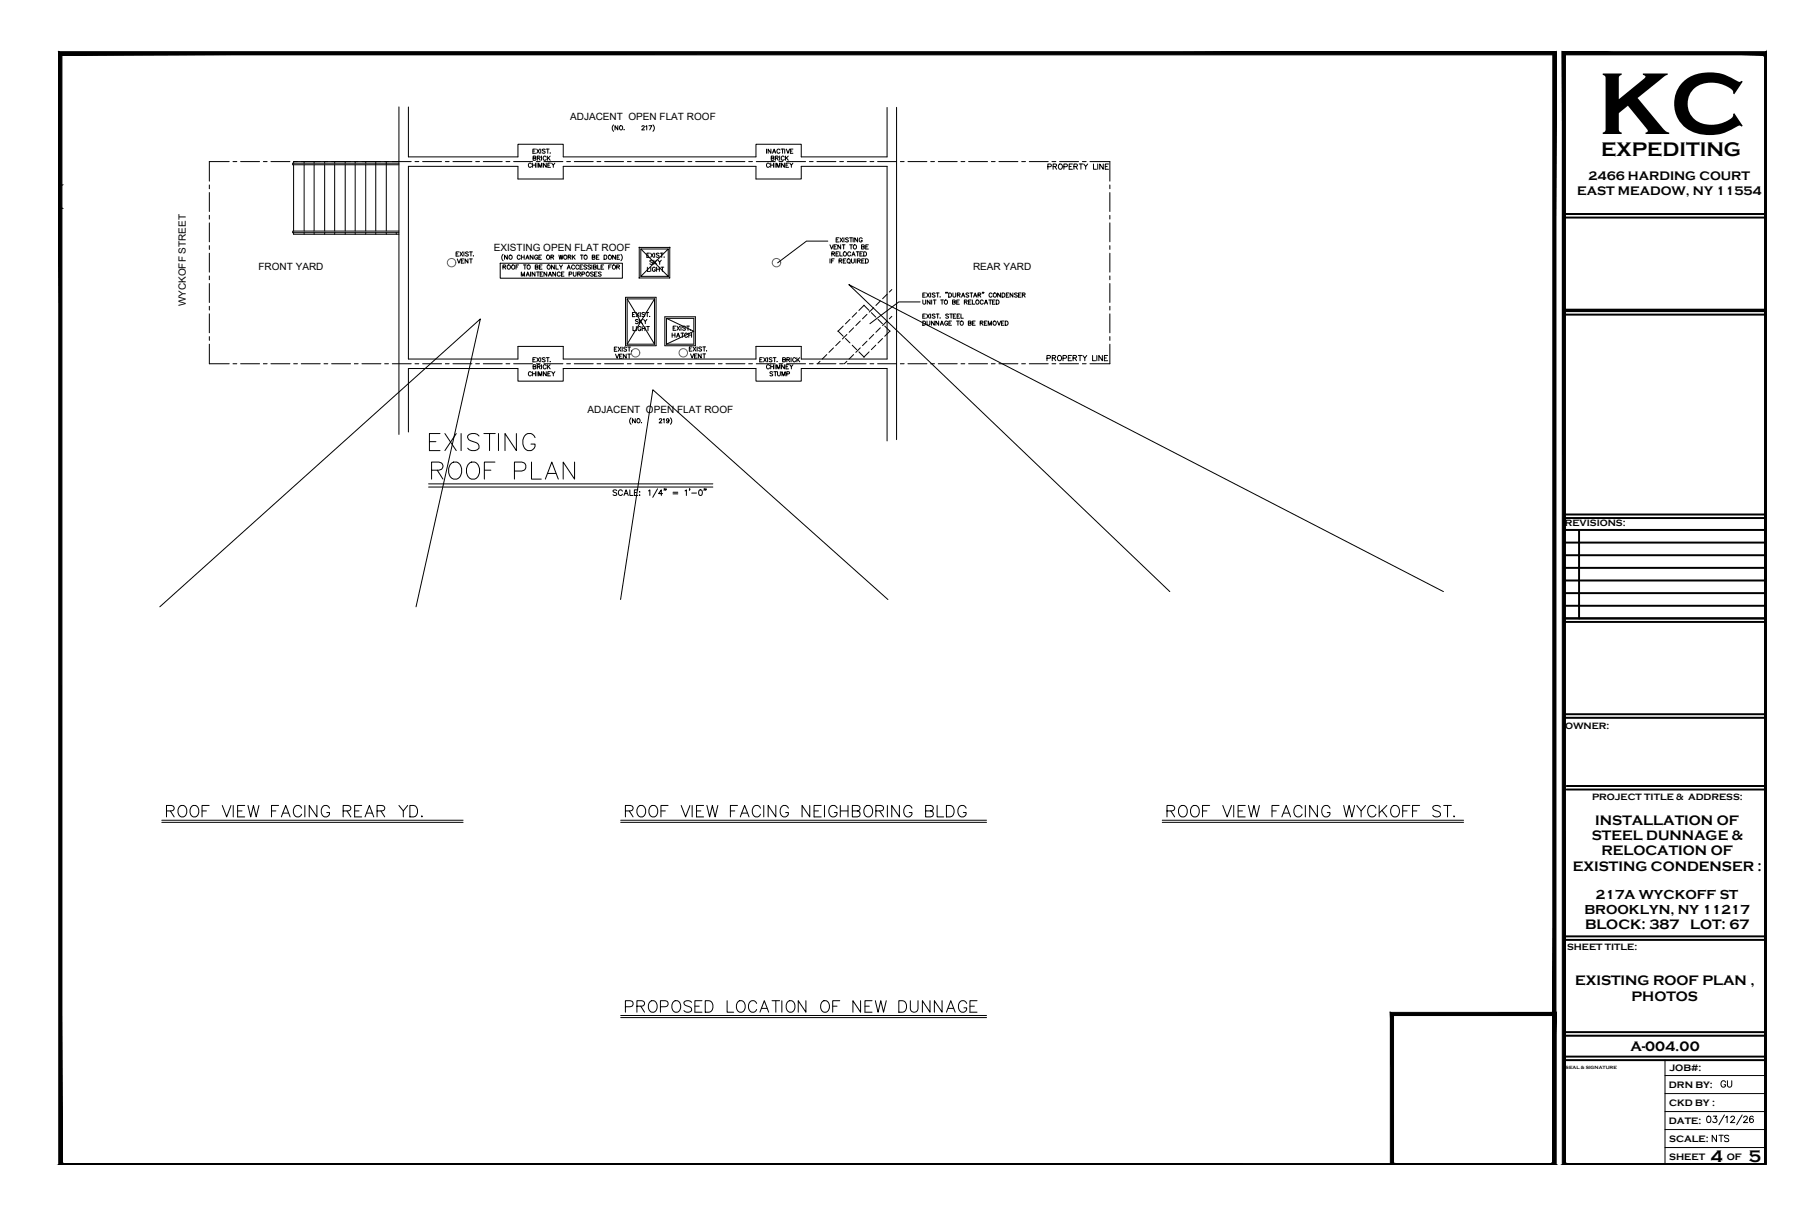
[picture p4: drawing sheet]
<svg xmlns="http://www.w3.org/2000/svg" width="914mm" height="610mm" viewBox="0 0 914 610" stroke-linecap="round" stroke-linejoin="round" font-family="sans-serif">
<defs><g id="words">
<text font-size="45.6" x="803" y="67">KC</text>
<g font-size="13.2">
<text x="215" y="228">EXISTING</text>
<text x="216" y="242">ROOF PLAN</text>
</g>
<text font-size="10.1" x="804" y="79">EXPEDITING</text>
<g font-size="9.7">
<text x="83" y="412">ROOF VIEW FACING REAR YD.</text>
<text x="313" y="412">ROOF VIEW FACING NEIGHBORING BLDG</text>
<text x="585" y="412">ROOF VIEW FACING WYCKOFF ST.</text>
<text x="313" y="510">PROPOSED LOCATION OF NEW DUNNAGE</text>
</g>
<text font-size="8.8" x="857" y="567">03/12/26</text>
<g font-size="8.6">
<text x="859" y="584">4</text>
<text x="879" y="584">5</text>
</g>
<g font-size="7.1">
<text x="802" y="415">INSTALLATION OF</text>
<text x="800" y="422">STEEL DUNNAGE &amp;</text>
<text x="805" y="430">RELOCATION OF</text>
<text x="790" y="438">EXISTING CONDENSER :</text>
<text x="796" y="467">BLOCK: 387</text>
<text x="849" y="467">LOT: 67</text>
<text x="791" y="495">EXISTING ROOF PLAN ,</text>
<text x="820" y="503">PHOTOS</text>
<text x="819" y="528">A-004.00</text>
</g>
<g font-size="6.7">
<text x="802" y="452">217A WYCKOFF ST</text>
<text x="796" y="459">BROOKLYN, NY 11217</text>
</g>
<g font-size="6.6">
<text x="864" y="548">GU</text>
<text x="859" y="575">NTS</text>
</g>
<g font-size="6.4">
<text x="798" y="91">2466 HARDING COURT</text>
<text x="792" y="98">EAST MEADOW, NY 11554</text>
</g>
<text font-size="6.2" x="526" y="86">PROPERTY LINE</text>
<text font-size="5.7" x="525" y="182">PROPERTY LINE</text>
<g font-size="5">
<text x="286" y="60">ADJACENT OPEN FLAT ROOF</text>
<text x="248" y="126">EXISTING OPEN FLAT ROOF</text>
<text x="130" y="136">FRONT YARD</text>
<text x="489" y="136">REAR YARD</text>
<text x="93" y="154" transform="rotate(-90 93 154)">WYCKOFF STREET</text>
<text x="295" y="207">ADJACENT OPEN FLAT ROOF</text>
</g>
<g font-size="4.8">
<text x="839" y="538">JOB#:</text>
<text x="839" y="547">DRN BY:</text>
<text x="839" y="556">CKD BY :</text>
<text x="839" y="565">DATE:</text>
<text x="839" y="574">SCALE:</text>
<text x="839" y="583">SHEET</text>
<text x="868" y="583">OF</text>
</g>
<g font-size="4.7">
<text x="786" y="265">REVISIONS:</text>
<text x="786" y="366">OWNER:</text>
<text x="800" y="402">PROJECT TITLE &amp; ADDRESS:</text>
<text x="787" y="477">SHEET TITLE:</text>
</g>
<text font-size="2.4" x="787" y="537">SEAL &amp; SIGNATURE</text>
</g></defs>
<!-- layer: DIM -->
<path d="M215 245h143M215 243h143M81 413h152M81 412h152M312 413h184M312 412h184M584 413h151M584 412h151M312 511h184M312 510h184" fill="none" stroke="#000" stroke-width=".5"/>
<!-- layer: 1a  TEXT GENERAL 1-8 -->
<g fill="none" stroke="#000" stroke-width=".5">
<path d="M310 247l-1-1-1 1 2 1-1 1h-1M313 247a1 1 0 0 0-1-1 1 1 0 0 0-1 1 1.2 1.2 0 0 0 0 2 1.2 1.2 0 0 0 2 0v-1M313 249l2-3 1 3M314 248h1M316 246v3h2M319 248h1M320 246h-1v3h1M321 247h.1M321 249h.1M326 247v-1v3M330 246l-2 4M333 248h-2l1-2v3"/>
<path d="M334 246h.1M335 246h-1M338 247h3M338 248h3M344 247l1-1v3M347 246h-1M348 248h2M354 246h.1M355 246h-1"/>
<circle cx="352" cy="247" r="1.3"/>
</g>
<!-- layer: 1a  EXTERIOR WALLS -->
<path d="M200 54v164M450 54v167M205 79h55v-7h23v7h97v-7h23v7h43M205 84h55v6h23v-6h97v6h23v-6h43v96h-43v-6h-23v6h-97v-6h-23v6h-55zM205 185h55v7h23v-7h97v7h23v-7h43v37" fill="none" stroke="#000" stroke-width=".51"/>
<!-- layer: 1a  STAIRS -->
<g fill="none" stroke="#000" stroke-width=".5">
<path d="M321 124h16v16h-16zM322 125v14M336 125l-14 14h14v-14h-14l14 14M314 149h16v25h-16zM315 150v23M315 150h14M315 150l14 23M329 150v23M329 150l-14 23M334 159h15v15h-15zM335 160l14 6-14 7M335 160v13"/>
<path d="M335 160h14v13h-14M315 173h14"/>
</g>
<!-- layer: 1b  PLOT LINE -->
<g fill="none" stroke="#000" stroke-width=".51">
<path d="M105 93v2M105 97v9M115 81h-10v10M117 81h2M121 81h9M132 81h2M136 81h10M148 81h1M151 81h10M163 81h2M167 81h9M178 81h2"/>
<path d="M182 81h9M193 81h2M197 81h10M209 81h1M212 81h10M224 81h2M228 81h9M239 81h2M243 81h9M254 81h2M258 81h10M269 81h2"/>
<path d="M273 81h10M285 81h2M289 81h9M300 81h2M304 81h9M315 81h2M319 81h10M330 81h2M334 81h10M346 81h2M349 81h10M361 81h2"/>
<path d="M365 81h9M376 81h2M380 81h9M391 81h2M395 81h10M407 81h2M410 81h10M422 81h2M426 81h9M437 81h2M441 81h9M452 81h2"/>
<path d="M456 81h10M468 81h1M471 81h10M483 81h2M487 81h9M498 81h2M502 81h9M513 81h2M517 81h10M548 81h10v10M558 93v2M558 97v9"/>
<path d="M105 108v2M105 112v10M558 108v2M558 112v10M105 123v2M105 127v10M105 139v2M558 123v2M558 127v10M558 139v2M105 142v10M105 154v2"/>
<path d="M105 158v9M558 142v10M558 154v2M558 158v9M105 173v10h10M105 169v2M558 173v10h-10M558 169v2M117 183h2M121 183h9M132 183h2M136 183h10"/>
<path d="M148 183h1M151 183h10M163 183h2M167 183h9M178 183h2M182 183h9M193 183h2M197 183h10M209 183h1M212 183h10M224 183h2M228 183h9"/>
<path d="M239 183h2M243 183h9M254 183h2M258 183h10M269 183h2M273 183h10M285 183h2M289 183h9M300 183h2M304 183h9M315 183h2M319 183h10"/>
<path d="M330 183h2M334 183h10M346 183h2M349 183h10M361 183h2M365 183h9M376 183h2M380 183h9M391 183h2M395 183h10M407 183h2M410 183h10"/>
<path d="M422 183h2M426 183h9M437 183h2M441 183h9M452 183h2M456 183h10M468 183h1M471 183h10M483 183h2M487 183h9M498 183h2M502 183h9"/>
<path d="M513 183h2M517 183h10M532 183h10"/>
</g>
<!-- layer: 1a  DIMENSION LINES -->
<path d="M32 93h-1M31 104l1 1M416 121h-11l-14 11M462 152h-10l-15 11" fill="none" stroke="#000" stroke-width=".5"/>
<!-- layer: MMA-WALL-NEW -->
<path d="M205 54v25M446 54v25M205 185v32M588 297l-162-154 299 154M80 305l161-145-32 145M312 301l16-105 118 105" fill="none" stroke="#000" stroke-width=".5"/>
<!-- layer: 1a  TEXT ROOM 1-4 -->
<g fill="none" stroke="#000" stroke-width=".5">
<path d="M268 76h1M268 79h1l-1-1v3l1-1v-1M269 75h-1v2h1M270 75l1 2M270 79h1l-1-1v3M271 79v2M271 75l-1 2M272 75v2M272 78v3M274 75h-2l2 1-1 1h-1M274 79a.8 .8 0 0 0 0-1 .8 .8 0 0 0-1 1v1a.8 .8 0 0 0 0 1 .8 .8 0 0 0 1-1M274 75h2"/>
<path d="M275 78v3M275 75v2M276 79v2M276 77h1M276 78l-1 2M308 63a2.2 2.2 0 0 0 0 3M310 63v2l-1-2v2M314 65h.1M322 64l1-1 1 1-2 1h2M324 64l1-1v2M326 63h1l-1 2M328 63a2.1 2.1 0 0 1 0 3"/>
<path d="M385 75v2M387 75v2l-1-2v2M387 79h2l-2-1v3l2-1-1-1M388 77l1-2 1 2M388 76h1M390 79h1l-1-1v3M390 79l1 2M392 78v3M392 75a.8 .8 0 0 0-1 0 .8 .8 0 0 0-1 1 .8 .8 0 0 0 1 1 .8 .8 0 0 0 1 0M392 75h2M393 75v2M394 79a.8 .8 0 0 0-1-1 .8 .8 0 0 0 0 1v1a.8 .8 0 0 0 0 1 .8 .8 0 0 0 1-1"/>
<path d="M394 75v2M395 78v3M395 75l1 2 1-2M395 79l1 2M396 78l-1 2M397 76h1M398 75h-1v2h1M267 82a.8 .8 0 0 0-1 0 .8 .8 0 0 0-1 1 .8 .8 0 0 0 1 1 .8 .8 0 0 0 1 0M268 83h1M268 82v2M269 82v2M270 82v2"/>
<path d="M271 84v-2v2l1-2v2M274 82v2l-1-2v2M275 83h1M277 82h-2v2h2M277 82l1 1 1-1M278 83v1M387 82a.8 .8 0 0 0-1 0 .8 .8 0 0 0-1 1 .8 .8 0 0 0 1 1 .8 .8 0 0 0 1 0M387 82v2M387 83h2M389 82v2M390 84v-2l1 2 1-2v2M394 82v2l-1-2v2"/>
<path d="M395 83h1M396 82h-1v2h1M397 82l1 1v-1M398 83v1M421 119h-1v3h1M422 119l1 3M423 119l-1 3M424 119v3M426 120h-1l1 1v1l-1-1M427 119h1M428 119v3M429 119v3"/>
<path d="M431 119v3l-2-3v3M229 128h1M230 130l1 2v-2M230 127h-1v2h1M231 127l1 2M232 131h1M232 127l-1 2M233 130h-1v2h1M233 127v2M235 130v2l-1-2v2M235 127h-1l1 1v1l-1-1M236 127h1"/>
<path d="M236 130h1M237 127v2M237 130v2M238 129h.1M251 132h62v8h-62zM253 134h1l-1-1v2M253 128a2.2 2.2 0 0 0 0 3M253 134l1 1M255 128v2l-2-2v2M259 134h1M261 133h-2v2M261 129a.8 .8 0 0 0-1-1 .8 .8 0 0 0 0 1v1a.8 .8 0 0 0 1 0"/>
<path d="M262 139v-2l1 2 1-2v2M262 128v2M262 129h1M263 133h1M263 128v2M264 133v2M264 130l1-2 1 2M264 139l1-2 1 2M264 130h1M265 138h1M267 137v2M268 128v2l-2-2v2"/>
<path d="M269 137v2l-2-2v2M269 134h1l-1-1v2h1v-1M270 137h1M270 129a.8 .8 0 0 0-1-1 .8 .8 0 0 0 0 1v1a.8 .8 0 0 0 1 0M270 137v2M271 129h1M271 134h1M271 138h1M272 128h-1v2h1M272 133h-1v2h1M273 137h-2v2h2M275 137v2l-2-2v2"/>
<path d="M276 139v-2l1 2M276 138h1M277 129h1v-1h-1v2M277 129l1 1M279 133v2l-2-2v2M279 137v2l-1-2v2M279 133v2h2M281 128v2l1-2v2l1-2M281 133l1 1 1-1M281 137a.8 .8 0 0 0-1 0v1a.8 .8 0 0 0 1 1 .8 .8 0 0 0 0-1M282 134v1M282 138h1"/>
<path d="M283 137h-1v2h1M285 135l1-2 1 2M285 135h1M285 129h2l-2-1v2M286 138h1v-1h-1v2M286 129l1 1M288 128v2M288 137v1l1 1v-2M288 129l1 1M289 134a.8 .8 0 0 0-1-1 .8 .8 0 0 0-1 1 .8 .8 0 0 0 1 1 .8 .8 0 0 0 1 0M289 128l-1 2M290 138l2-1h-2v2"/>
<path d="M291 134a.8 .8 0 0 0-1-1 .8 .8 0 0 0-1 1 .8 .8 0 0 0 1 1 .8 .8 0 0 0 1 0M291 138l1 1M291 134h1M292 128h1M292 128v2M292 138h2v-1h-2v2M293 133h-2v2h2M295 133h-2l2 1v1h-2M297 133h-2l2 1v1h-2M297 133v2M298 129h1v-1h-1v2h1l-1-1M298 137h-1l1 1v1h-1"/>
<path d="M298 134h2l-2-1v2h1v-1M299 138h1M300 129h.1M300 137h-1v2h1M300 133v2h1M301 128h-1v2h1M302 134h1M302 137h-1l1 1v1h-1M303 133h-1v2h1M303 128l2 1-1 1h-1zM306 134h1M307 133h-1v2"/>
<path d="M309 128v2l-1-2v2M310 134h1l-1-1v2M310 129h1M311 134v1M311 128h-1v2h1M312 128a2.2 2.2 0 0 1 0 3M325 128h1M325 134v2h1M326 127h-1v2h1M327 127l1 2M327 134v2M328 131h-2l2 1-1 1h-1"/>
<path d="M328 127l-1 2M329 131v2M329 127v2M329 132l1 1M329 135a.8 .8 0 0 0-1-1 .8 .8 0 0 0 0 1v1a.8 .8 0 0 0 1 0M330 134v2M330 135h1M330 131l-1 1M331 131v1l1-1M331 128h-1l1 1h-1M331 134v2M331 132v1"/>
<path d="M332 127h1M332 134h2M332 127v2M333 134v2M334 129h.1M417 123l1 2 1-2M417 130v2M418 131h1M418 128l1-1h-1v2M419 128v1M419 124h1M419 130h-1v2"/>
<path d="M420 128h1M420 121h1M420 123h-1v2h1M421 127h-1v2h1M422 131h1v-1h-1v2M422 127v2h1M422 131l1 1M422 123v2l-1-2v2M423 123h2M424 131h.1M424 123v2M425 130h-1v2h1"/>
<path d="M426 132h1M427 123h1M427 127a.8 .8 0 0 0-1 0v1a.8 .8 0 0 0 1 1 .8 .8 0 0 0 0-1M428 123v2M428 130v2h1v-2M428 129l1-2 1 2M428 128h1M430 130v2M430 127h2M431 131h1v-1h-1v2M431 127v2M432 131v1"/>
<path d="M432 128h1M433 124h1v-1h-1v2h1v-1M433 131h1M433 120a.8 .8 0 0 0-1-1 .8 .8 0 0 0 0 1v1a.8 .8 0 0 0 0 1 .8 .8 0 0 0 1-1M433 127h-1v2h1M434 127h1v2h-1zM434 130h-1v2h1M435 130h1v2h-1zM435 124h1M436 123h-1v2h1M318 158h1M319 157h-1v2h1"/>
<path d="M320 157l1 2M321 157l-1 2M322 157v2M324 157h-2l2 1v1h-2M325 157h1M325 157v2M326 159h1M464 151v1v1h1v-2M464 148h.1M464 159h.1M465 147h-1v2h1M465 158h-1v2h1"/>
<path d="M466 147l1 2M466 158l1 2M467 147l-1 2M467 158l-1 2M467 151v2l-1-2v2M468 147v2M468 158v2M468 151v2M469 151h1M470 151v2M470 148h-2l2 1h-1h-1M470 158h-2l2 1-1 1h-1"/>
<path d="M470 147h2M470 158h2M471 147v2M471 158v2M472 149h.1M472 160h.1M473 151h1M473 151v2M475 147h.1M476 147h.1M477 158h-2l2 1-1 1h-1M477 147l1 1v1h-1z"/>
<path d="M477 158h2M478 158v2M479 152h1v-1h-1v2h1l-1-1M479 147v2h1v-2M479 159h1M480 158h-1v2h1M481 152h.1M481 159h1M481 148h1l-1-1v2M482 148v1M482 151h-1v2h1M482 158h-1v2h1"/>
<path d="M483 158v2h1M483 149l1-2 1 2M483 149h1M485 152h1v-1h-1v2M485 152l1 1M487 152h.1M487 148h-2l2 1h-1h-1M487 147h2M488 151h-1v2h1M488 147v2M489 151v2h1M489 149l1-2 1 2"/>
<path d="M489 149h1M491 148h2v-1h-2v2M492 148l1 1M494 147h-1M494 151a.8 .8 0 0 0-1 0 .8 .8 0 0 0-1 1 .8 .8 0 0 0 1 1 .8 .8 0 0 0 1-1M494 147h.1M495 153v-2l1 2M495 152h1M497 151h1M498 151v2M498 148a.8 .8 0 0 0 0-1 .8 .8 0 0 0-1 1v1a.8 .8 0 0 0 1 0M499 152h.1"/>
<path d="M500 151h-1v2h1M501 151h1v2h-1zM503 147v2l-2-2v2M503 147l2 1-1 1h-1zM506 148h.1M507 147h-1v2h1M509 147v2l-2-2v2M511 148h-1l1 1h-1M512 148h1M513 147h-1v2h1M514 148h1l-1-1v2M514 148l1 1"/>
<path d="M269 180h-1v2h1M270 180l1 2M271 180l-1 2M272 180v2M274 180h2M275 180v2M309 175h.1M309 178l1 2 1-2M310 174h-1v3h1M311 174l1 3M311 179h1M312 174l-1 3"/>
<path d="M313 178h-2v2h2M313 174v3M315 178v2l-2-2v2M315 175h-2l2 1h-2M315 174h2M315 178h2M316 174v3M316 178v2M317 176h.1M318 164v2h1M320 164v2M321 161h-2l2 1-1 1-1-1"/>
<path d="M321 161v2M322 161l1 2M322 165a.8 .8 0 0 0-1-1 .8 .8 0 0 0 0 1 .8 .8 0 0 0 0 1 .8 .8 0 0 0 1-1M323 164v2M323 165h1M323 161l-2 1M323 161l1 1 1-1M324 164v2M324 162v1M325 164h1M326 164v2M338 167v3"/>
<path d="M338 168h1M338 165h1M339 167v3M340 164h-2v2h2M340 170l1-3 1 3M340 164l2 2M340 169h1M342 164l-2 2M342 164v2M342 167h2M343 167v3M344 164h-1v1l1 1h-1"/>
<path d="M345 164h1M345 168a.8 .8 0 0 0 0-1 .8 .8 0 0 0-1 1v1a.8 .8 0 0 0 1 1 .8 .8 0 0 0 0-1M346 164v2M346 168h1M346 167v3M346 175h1M347 166h.1M347 178l1 2 1-2M347 167v3M348 174h-2v2h2M348 174l2 2M349 179h1"/>
<path d="M350 174l-2 2M350 178h-1v2h1M350 174v2M352 178v2l-1-2v2M352 175l-1-1v1l1 1h-1M353 174h1M353 178h1M354 174v2M354 178v2M355 176h.1M383 180h-1v2h1M384 180l1 2"/>
<path d="M385 180l-1 2M386 180v2M388 180h2M389 180v2M397 180v2M400 180v2M402 180l-2 1M464 161l1 1v1h-1zM466 161v2h1v-2M469 161v2l-1-2v2M472 161v2l-2-2v2M472 163l1-2 1 2"/>
<path d="M473 163h1M476 162a.8 .8 0 0 0-1-1 .8 .8 0 0 0 0 1v1a.8 .8 0 0 0 1 0M477 162h1M478 161h-1v2h1M481 161h1M481 161v2M487 162h1l-1-1v2h1l-1-1M489 162h.1M490 161h-1v2h1M492 162h2l-2-1v2M493 162l1 1M495 162h.1"/>
<path d="M496 161h-1v2h1M497 163v-2v2l1-2v2M501 161l1 2 1-2M503 162h1M504 161h-1v2h1M505 161l1 1v1h-1zM267 187a.8 .8 0 0 0-1 0 .8 .8 0 0 0-1 1 .9 .9 0 0 0 1 1 .9 .9 0 0 0 1 0v-1M268 187v2M268 188h1M268 181h1M268 184h1v-1h-1v2h1v-1M269 187v2"/>
<path d="M270 187v2M270 184h1v-1h-1v2M271 189v-2v2l1-2v2M271 184v1M272 183v2M274 180h-2l2 1-1 1h-1M274 184a.8 .8 0 0 0 0-1 .8 .8 0 0 0-1 1v1a.8 .8 0 0 0 1 0M274 187v2l-1-2v2M275 183v2M275 188h1M276 184v1M276 182h1"/>
<path d="M276 183l-1 2M277 187h-2v2h2M277 187l1 1 1-1M278 188v1M382 181h1M387 184a.8 .8 0 0 0-1-1 .8 .8 0 0 0-1 1v1a.8 .8 0 0 0 1 0 .8 .8 0 0 0 1 0M387 183v2M387 184h2M388 180h-2l2 1-1 1h-1M388 187h-1l1 1v1h-1M389 183v2M389 187h1"/>
<path d="M390 187v2M390 185v-2l1 2 1-2v2M390 182h1M391 187v1v1h1v-2M393 189v-2l1 2v-2v2M393 181l2-1h-2v2h2l-1-1M394 183v2l-1-2v2M395 184h1M395 188h1l1-1h-2v2M395 181l2-1h-2v2M396 181l1 1M396 183h-1v2h1"/>
<path d="M397 183l1 1v-1M398 184v1M400 180a.8 .8 0 0 0-1 0 .8 .8 0 0 0-1 1 .8 .8 0 0 0 1 1 .8 .8 0 0 0 1-1M401 181l1 1M317 210a2.1 2.1 0 0 0 0 3M319 210v3l-1-3v3M322 212h.1M331 211l1-1v1l-1 2h2M333 211l1-1v3M336 211a.7 .7 0 0 1-1 1 .7 .7 0 0 1 0-1 .7 .7 0 0 1 1 0v1h-1M337 210a2.2 2.2 0 0 1 0 3"/>
<circle cx="312" cy="64" r="1"/>
<circle cx="256" cy="134" r="1"/>
<circle cx="257" cy="129" r="1"/>
<circle cx="258" cy="134" r="1"/>
<circle cx="266" cy="134" r="1"/>
<circle cx="275" cy="129" r="1"/>
<circle cx="276" cy="134" r="1"/>
<circle cx="284" cy="129" r="1"/>
<circle cx="294" cy="129" r="1"/>
<circle cx="295" cy="138" r="1"/>
<circle cx="306" cy="129" r="1"/>
<circle cx="308" cy="134" r="1"/>
<circle cx="424" cy="127" r="1"/>
<circle cx="426" cy="131" r="1"/>
<circle cx="430" cy="124" r="1"/>
<circle cx="475" cy="152" r="1"/>
<circle cx="491" cy="152" r="1"/>
<circle cx="500" cy="148" r="1"/>
<circle cx="483" cy="162" r="1"/>
<circle cx="500" cy="162" r="1"/>
<circle cx="321" cy="211" r="1"/>
</g>
<!-- layer: 1a  EXTERIOR WALLS -->
<g fill="none" stroke="#636466" stroke-width=".51">
<circle cx="227" cy="132" r="2.1"/>
<circle cx="390" cy="132" r="2.1"/>
<circle cx="319" cy="177" r="2.1"/>
<circle cx="343" cy="177" r="2.1"/>
</g>
<!-- layer: 1a  WALLS REMOVED -->
<g fill="none" stroke="#000" stroke-width=".5">
<path d="M430 157l-2 2M432 156l2-3 3 3M436 158l-3 2M438 157l2 2M439 155l-2 2M442 151l-2 2M446 148l-3 2M448 146l-1 1M448 159l-1 1M415 178l-2 2M419 175l-3 2M422 171l-2 3"/>
<path d="M424 164l-3 2 3 3M425 170l2 2M425 168l-2 2M427 160l-2 3M428 173l2 3M429 165l-2 2M429 178l-2 2M432 177l2 2 3-2M432 161l-2 3M432 175l-2 2M436 171l-3 3M439 168l-2 2"/>
<path d="M440 173l-2 3M441 160l2 3M442 165l-2 2M443 170l-2 2M445 164l2 2-2 3M446 161l-3 3M412 182l-1 1M425 182l-1 1"/>
</g>
<!-- layer: 1a  STAIRS -->
<g fill="#000" stroke="#000" stroke-width=".5">
<circle cx="321" cy="124" r=".1"/>
<circle cx="321" cy="140" r=".1"/>
<circle cx="337" cy="124" r=".1"/>
</g>
<!-- layer: 1a  WALLS REMOVED -->
<g fill="#000" stroke="#000" stroke-width=".5">
<circle cx="434" cy="153" r=".1"/>
<circle cx="421" cy="166" r=".1"/>
<circle cx="434" cy="179" r=".1"/>
<circle cx="447" cy="166" r=".1"/>
</g>
<!-- layer: 1a  KITCHEN CABINETS -->
<g fill="none" stroke="#000" stroke-width=".5">
<path d="M148 83v33M153 81v1M153 83v33M158 81v1M158 83v33M163 81v1M163 83v33M168 81v1M168 83v33M173 81v1M173 83v33M178 81v1"/>
<path d="M178 83v33M184 81v1M184 83v33M189 81v35M194 81v35M200 81h-52v1M200 82h-53v1h53M148 117v1h52M153 117v1M158 117v1M163 117v1M168 117v1"/>
<path d="M173 117v1M178 117v1M184 117v1M189 117v1M194 117v1M199 117v1M200 116h-53v1h53"/>
</g>
<!-- layer: NEW -->
<path d="M781 560v25v-75h-82v75" fill="none" stroke="#000" stroke-width=".5"/>
<!-- layer: BORDER -->
<g fill="#000" stroke="#000" stroke-width=".5">
<path d="M31 28h749l2-2zM30 26h752l-751 2zM30 26l1 559v-557zM30 26l1 559h-1zM30 585h1z"/>
<path d="M785 26l2 559v-557zM785 26l2 559h-2zM785 585h2z"/>
<path d="M887 27v1v557zM887 27v558zM887 27v558z"/>
<path d="M887 26v2zM785 26h102v2zM785 26l2 2h100z"/>
<path d="M699 509l1 1 82-1zM700 510l82-1-2 1z"/>
<path d="M699 509l1 76v-75zM699 509l1 76h-1zM699 585h1z"/>
<path d="M700 585h81h-1zM700 585h81z"/>
<path d="M31 585h750h-1zM31 585h750z"/>
<path d="M780 585h2zM782 509v76h-2zM782 509l-2 1v75z"/>
<path d="M780 585h2zM782 26v559h-2zM782 26l-2 2v557z"/>
<path d="M787 585h100zM787 585h100h-101z"/>
</g>
<!-- layer: title -->
<g fill="none" stroke="#000" stroke-width=".99">
<path d="M786 27h101h-101v558M786 108h101M786 109h101M786 156h101M786 158h101M786 259h101M786 260h101M786 266h101M786 279h101M786 273h101M793 266v45M786 285h101"/>
<path d="M786 292h101M786 298h101M786 313h101M786 311h101M786 304h101M786 359h101M786 361h101M787 397h100M787 395h100M786 472h101M786 471h101M786 519h101"/>
<path d="M786 533h101M786 531h101M786 521h101"/>
</g>
<path d="M837 533v52" fill="none" stroke="#000" stroke-width=".51"/>
<path d="M837 550h50M837 559h50M837 541h50M837 568h50M837 577h50" fill="none" stroke="#000" stroke-width=".5"/>
<use href="#words"/>
</svg>
